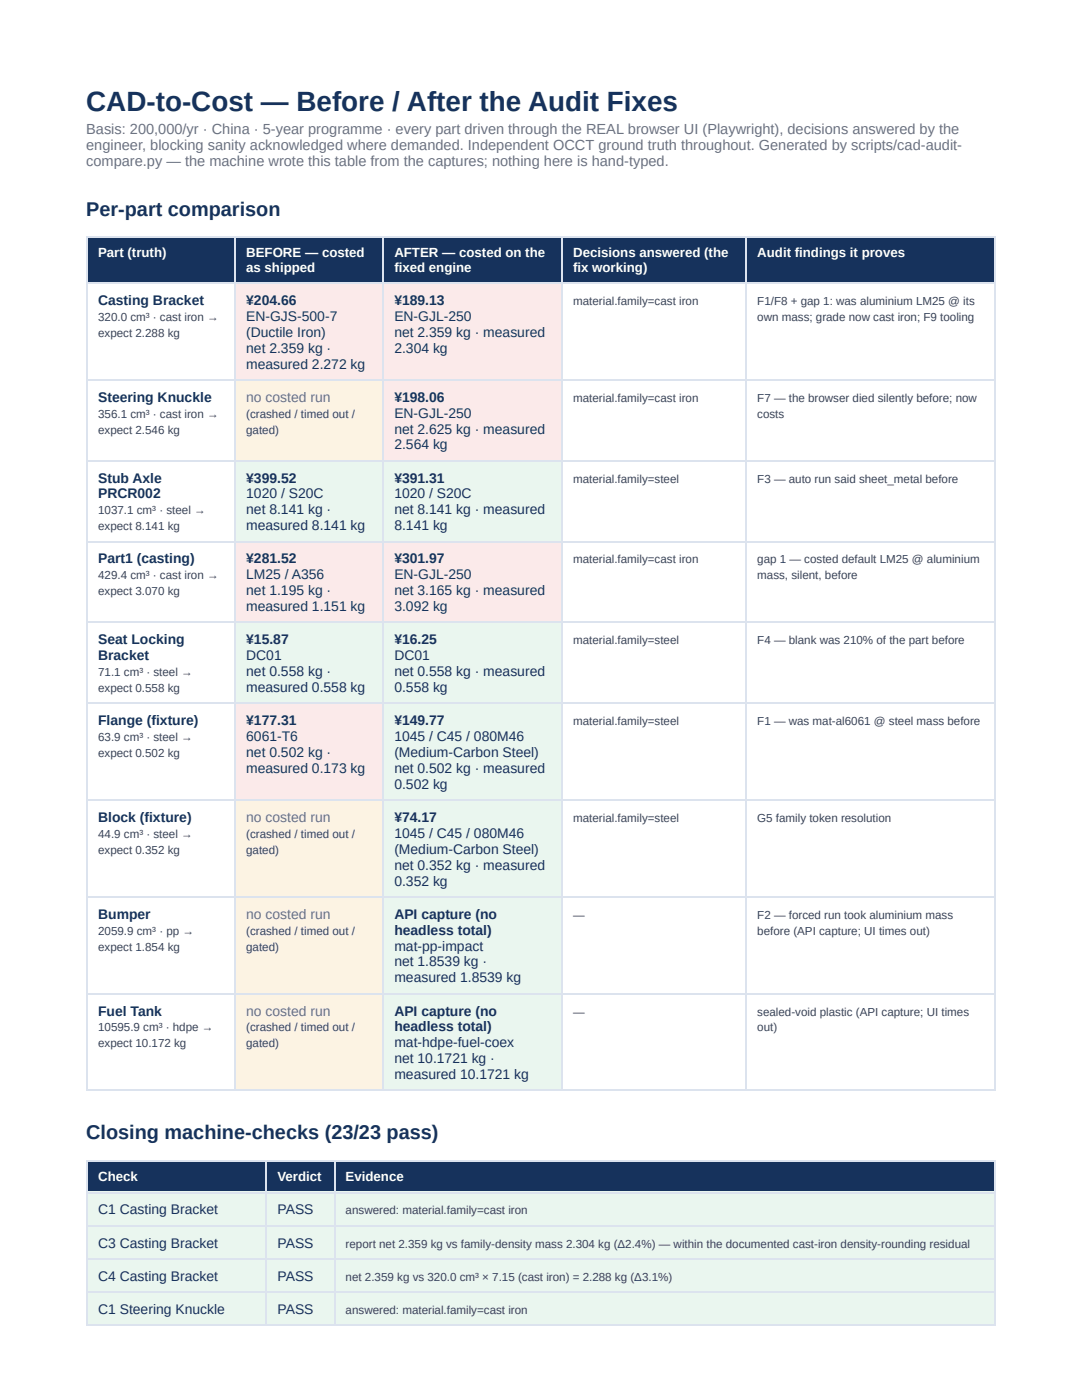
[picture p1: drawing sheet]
<svg xmlns="http://www.w3.org/2000/svg" width="216mm" height="279mm" viewBox="0 0 216 279" stroke-linecap="round" stroke-linejoin="round" font-family="sans-serif">
<defs><g id="words">
<text font-size="5.6" fill="#16325c" x="17.2" y="22.2">CAD-to-Cost — Before / After the Audit Fixes</text>
<g font-size="4" fill="#16325c">
<text x="17.2" y="43.1">Per-part comparison</text>
<text x="17.2" y="227.3">Closing machine-checks (23/23 pass)</text>
</g>
<g font-size="2.9" fill="#6b7280">
<text x="17.2" y="26.7">Basis: 200,000/yr · China · 5-year programme · every part driven through the REAL browser UI (Playwright), decisions answered by the</text>
<text x="17.2" y="29.9">engineer, blocking sanity acknowledged where demanded. Independent OCCT ground truth throughout. Generated by scripts/cad-audit-</text>
<text x="17.2" y="33.1">compare.py — the machine wrote this table from the captures; nothing here is hand-typed.</text>
</g>
<g font-size="2.8" fill="#16325c">
<text x="19.6" y="60.9">Casting Bracket</text>
<text x="49.1" y="60.9">¥204.66</text>
<text x="49.1" y="64">EN-GJS-500-7</text>
<text x="78.7" y="60.9">¥189.13</text>
<text x="78.7" y="64">EN-GJL-250</text>
<text x="49.1" y="67.2">(Ductile Iron)</text>
<text x="49.1" y="70.4">net 2.359 kg ·</text>
<text x="78.7" y="67.2">net 2.359 kg · measured</text>
<text x="78.7" y="70.4">2.304 kg</text>
<text x="49.1" y="73.6">measured 2.272 kg</text>
<text x="19.6" y="80.2">Steering Knuckle</text>
<text x="78.7" y="80.2">¥198.06</text>
<text x="78.7" y="83.3">EN-GJL-250</text>
<text x="78.7" y="86.5">net 2.625 kg · measured</text>
<text x="78.7" y="89.7">2.564 kg</text>
<text x="19.6" y="96.3">Stub Axle</text>
<text x="19.6" y="99.5">PRCR002</text>
<text x="49.1" y="96.3">¥399.52</text>
<text x="49.1" y="99.5">1020 / S20C</text>
<text x="78.7" y="96.3">¥391.31</text>
<text x="78.7" y="99.5">1020 / S20C</text>
<text x="49.1" y="102.7">net 8.141 kg ·</text>
<text x="49.1" y="105.8">measured 8.141 kg</text>
<text x="78.7" y="102.7">net 8.141 kg · measured</text>
<text x="78.7" y="105.8">8.141 kg</text>
<text x="19.6" y="112.4">Part1 (casting)</text>
<text x="49.1" y="112.4">¥281.52</text>
<text x="78.7" y="112.4">¥301.97</text>
<text x="49.1" y="115.6">LM25 / A356</text>
<text x="49.1" y="118.8">net 1.195 kg ·</text>
<text x="78.7" y="115.6">EN-GJL-250</text>
<text x="78.7" y="118.8">net 3.165 kg · measured</text>
<text x="49.1" y="122">measured 1.151 kg</text>
<text x="78.7" y="122">3.092 kg</text>
<text x="19.6" y="128.6">Seat Locking</text>
<text x="19.6" y="131.8">Bracket</text>
<text x="49.1" y="128.6">¥15.87</text>
<text x="49.1" y="131.8">DC01</text>
<text x="78.7" y="128.6">¥16.25</text>
<text x="78.7" y="131.8">DC01</text>
<text x="49.1" y="134.9">net 0.558 kg ·</text>
<text x="78.7" y="134.9">net 0.558 kg · measured</text>
<text x="49.1" y="138.1">measured 0.558 kg</text>
<text x="78.7" y="138.1">0.558 kg</text>
<text x="19.6" y="144.7">Flange (fixture)</text>
<text x="49.1" y="144.7">¥177.31</text>
<text x="49.1" y="147.9">6061-T6</text>
<text x="78.7" y="144.7">¥149.77</text>
<text x="78.7" y="147.9">1045 / C45 / 080M46</text>
<text x="49.1" y="151.1">net 0.502 kg ·</text>
<text x="49.1" y="154.3">measured 0.173 kg</text>
<text x="78.7" y="151.1">(Medium-Carbon Steel)</text>
<text x="78.7" y="154.3">net 0.502 kg · measured</text>
<text x="78.7" y="157.4">0.502 kg</text>
<text x="19.6" y="164">Block (fixture)</text>
<text x="78.7" y="164">¥74.17</text>
<text x="78.7" y="167.2">1045 / C45 / 080M46</text>
<text x="78.7" y="170.4">(Medium-Carbon Steel)</text>
<text x="78.7" y="173.6">net 0.352 kg · measured</text>
<text x="78.7" y="176.7">0.352 kg</text>
<text x="19.6" y="183.4">Bumper</text>
<text x="78.7" y="183.4">API capture (no</text>
<text x="78.7" y="186.5">headless total)</text>
<text x="78.7" y="189.7">mat-pp-impact</text>
<text x="78.7" y="192.9">net 1.8539 kg ·</text>
<text x="78.7" y="196.1">measured 1.8539 kg</text>
<text x="19.6" y="202.7">Fuel Tank</text>
<text x="78.7" y="202.7">API capture (no</text>
<text x="78.7" y="205.8">headless total)</text>
<text x="78.7" y="209">mat-hdpe-fuel-coex</text>
<text x="78.7" y="212.2">net 10.1721 kg ·</text>
<text x="78.7" y="215.4">measured 10.1721 kg</text>
<text x="19.6" y="242.4">C1 Casting Bracket</text>
<text x="55.4" y="242.4">PASS</text>
<text x="19.6" y="249">C3 Casting Bracket</text>
<text x="55.4" y="249">PASS</text>
<text x="19.6" y="255.6">C4 Casting Bracket</text>
<text x="55.4" y="255.6">PASS</text>
<text x="19.6" y="262.2">C1 Steering Knuckle</text>
<text x="55.4" y="262.2">PASS</text>
</g>
<g font-size="2.8" fill="#6b7280">
<text x="49.1" y="80.2">no costed run</text>
<text x="49.1" y="164">no costed run</text>
<text x="49.1" y="183.4">no costed run</text>
<text x="49.1" y="202.7">no costed run</text>
</g>
<g font-size="2.6" fill="#fff">
<text x="19.6" y="51.3">Part (truth)</text>
<text x="49.1" y="51.3">BEFORE — costed</text>
<text x="78.7" y="51.3">AFTER — costed on the</text>
<text x="114.4" y="51.3">Decisions answered (the</text>
<text x="151.1" y="51.3">Audit findings it proves</text>
<text x="49.1" y="54.2">as shipped</text>
<text x="78.7" y="54.2">fixed engine</text>
<text x="114.4" y="54.2">fix working)</text>
<text x="19.6" y="235.7">Check</text>
<text x="55.4" y="235.7">Verdict</text>
<text x="69" y="235.7">Evidence</text>
</g>
<g font-size="2.3" fill="#3a4356">
<text x="19.6" y="64">320.0 cm³ · cast iron →</text>
<text x="114.4" y="60.9">material.family=cast iron</text>
<text x="151.1" y="60.9">F1/F8 + gap 1: was aluminium LM25 @ its</text>
<text x="151.1" y="64">own mass; grade now cast iron; F9 tooling</text>
<text x="19.6" y="67.2">expect 2.288 kg</text>
<text x="19.6" y="83.3">356.1 cm³ · cast iron →</text>
<text x="49.1" y="83.3">(crashed / timed out /</text>
<text x="114.4" y="80.2">material.family=cast iron</text>
<text x="151.1" y="80.2">F7 — the browser died silently before; now</text>
<text x="151.1" y="83.3">costs</text>
<text x="19.6" y="86.5">expect 2.546 kg</text>
<text x="49.1" y="86.5">gated)</text>
<text x="114.4" y="96.3">material.family=steel</text>
<text x="151.1" y="96.3">F3 — auto run said sheet_metal before</text>
<text x="19.6" y="102.7">1037.1 cm³ · steel →</text>
<text x="19.6" y="105.8">expect 8.141 kg</text>
<text x="114.4" y="112.4">material.family=cast iron</text>
<text x="151.1" y="112.4">gap 1 — costed default LM25 @ aluminium</text>
<text x="19.6" y="115.6">429.4 cm³ · cast iron →</text>
<text x="19.6" y="118.8">expect 3.070 kg</text>
<text x="151.1" y="115.6">mass, silent, before</text>
<text x="114.4" y="128.6">material.family=steel</text>
<text x="151.1" y="128.6">F4 — blank was 210% of the part before</text>
<text x="19.6" y="134.9">71.1 cm³ · steel →</text>
<text x="19.6" y="138.1">expect 0.558 kg</text>
<text x="19.6" y="147.9">63.9 cm³ · steel →</text>
<text x="114.4" y="144.7">material.family=steel</text>
<text x="151.1" y="144.7">F1 — was mat-al6061 @ steel mass before</text>
<text x="19.6" y="151.1">expect 0.502 kg</text>
<text x="19.6" y="167.2">44.9 cm³ · steel →</text>
<text x="49.1" y="167.2">(crashed / timed out /</text>
<text x="114.4" y="164">material.family=steel</text>
<text x="151.1" y="164">G5 family token resolution</text>
<text x="19.6" y="170.4">expect 0.352 kg</text>
<text x="49.1" y="170.4">gated)</text>
<text x="114.4" y="183.4">—</text>
<text x="151.1" y="183.4">F2 — forced run took aluminium mass</text>
<text x="19.6" y="186.5">2059.9 cm³ · pp →</text>
<text x="19.6" y="189.7">expect 1.854 kg</text>
<text x="49.1" y="186.5">(crashed / timed out /</text>
<text x="49.1" y="189.7">gated)</text>
<text x="151.1" y="186.5">before (API capture; UI times out)</text>
<text x="114.4" y="202.7">—</text>
<text x="151.1" y="202.7">sealed-void plastic (API capture; UI times</text>
<text x="19.6" y="205.8">10595.9 cm³ · hdpe →</text>
<text x="19.6" y="209">expect 10.172 kg</text>
<text x="49.1" y="205.8">(crashed / timed out /</text>
<text x="49.1" y="209">gated)</text>
<text x="151.1" y="205.8">out)</text>
<text x="69" y="242.4">answered: material.family=cast iron</text>
<text x="69" y="249">report net 2.359 kg vs family-density mass 2.304 kg (Δ2.4%) — within the documented cast-iron density-rounding residual</text>
<text x="69" y="255.6">net 2.359 kg vs 320.0 cm³ × 7.15 (cast iron) = 2.288 kg (Δ3.1%)</text>
<text x="69" y="262.2">answered: material.family=cast iron</text>
</g>
</g></defs>
<g fill="#16325c">
<path d="M17.5 47.4h29.3v9.2h-29.3z"/>
<path d="M46.8 47.4h29.7v9.2h-29.7z"/>
<path d="M76.5 47.4h35.7v9.2h-35.7z"/>
<path d="M112.2 47.4h36.8v9.2h-36.8z"/>
<path d="M149 47.4h49.7v9.2h-49.7z"/>
</g>
<g fill="#fbeaea">
<path d="M46.8 56.6h29.7v19.3h-29.7z"/>
<path d="M76.5 56.6h35.7v19.3h-35.7z"/>
</g>
<path d="M46.8 75.9h29.7v16.2h-29.7z" fill="#fcf3e3"/>
<path d="M76.5 75.9h35.7v16.2h-35.7z" fill="#fbeaea"/>
<g fill="#eaf6ef">
<path d="M46.8 92.1h29.7v16.1h-29.7z"/>
<path d="M76.5 92.1h35.7v16.1h-35.7z"/>
</g>
<g fill="#fbeaea">
<path d="M46.8 108.2h29.7v16.2h-29.7z"/>
<path d="M76.5 108.2h35.7v16.2h-35.7z"/>
</g>
<g fill="#eaf6ef">
<path d="M46.8 124.4h29.7v16.1h-29.7z"/>
<path d="M76.5 124.4h35.7v16.1h-35.7z"/>
</g>
<path d="M46.8 140.5h29.7v19.3h-29.7z" fill="#fbeaea"/>
<path d="M76.5 140.5h35.7v19.3h-35.7z" fill="#eaf6ef"/>
<path d="M46.8 159.8h29.7v19.3h-29.7z" fill="#fcf3e3"/>
<path d="M76.5 159.8h35.7v19.3h-35.7z" fill="#eaf6ef"/>
<path d="M46.8 179.1h29.7v19.3h-29.7z" fill="#fcf3e3"/>
<path d="M76.5 179.1h35.7v19.3h-35.7z" fill="#eaf6ef"/>
<path d="M46.8 198.4h29.7v19.4h-29.7z" fill="#fcf3e3"/>
<path d="M76.5 198.4h35.7v19.4h-35.7z" fill="#eaf6ef"/>
<g fill="none" stroke="#dce3ee" stroke-width=".26">
<path d="M17.2 47.2h181.5M17.2 56.5h181.5M17.3 47.1v170.7M47 47.1v170.7M76.3 47.1v170.7M112.1 47.1v170.7M148.8 47.1v170.7M198.6 47.1v170.7M17.2 75.8h181.5M17.2 91.9h181.5M17.2 108.1h181.5M17.2 124.2h181.5"/>
<path d="M17.2 140.4h181.5M17.2 159.7h181.5M17.2 179h181.5M17.2 198.3h181.5M17.2 217.6h181.5"/>
</g>
<g fill="#16325c">
<path d="M17.5 231.5h35.7v6.4h-35.7z"/>
<path d="M53.2 231.5h13.5v6.4h-13.5z"/>
<path d="M66.7 231.5h132v6.4h-132z"/>
</g>
<g fill="#eaf6ef">
<path d="M17.5 237.9h35.7v6.6h-35.7z"/>
<path d="M53.2 237.9h13.5v6.6h-13.5z"/>
<path d="M66.7 237.9h132v6.6h-132z"/>
<path d="M17.5 244.5h35.7v6.6h-35.7z"/>
<path d="M53.2 244.5h13.5v6.6h-13.5z"/>
<path d="M66.7 244.5h132v6.6h-132z"/>
<path d="M17.5 251.1h35.7v6.6h-35.7z"/>
<path d="M53.2 251.1h13.5v6.6h-13.5z"/>
<path d="M66.7 251.1h132v6.6h-132z"/>
<path d="M17.5 257.7h35.7v6.6h-35.7z"/>
<path d="M53.2 257.7h13.5v6.6h-13.5z"/>
<path d="M66.7 257.7h132v6.6h-132z"/>
</g>
<path d="M17.2 231.6h181.5M17.2 238h181.5M17.3 231.5v32.8M53 231.5v32.8M66.8 231.5v32.8M198.6 231.5v32.8M17.2 244.6h181.5M17.2 251.2h181.5M17.2 257.8h181.5M17.2 264.5h181.5" fill="none" stroke="#dce3ee" stroke-width=".26"/>
<use href="#words"/>
</svg>
